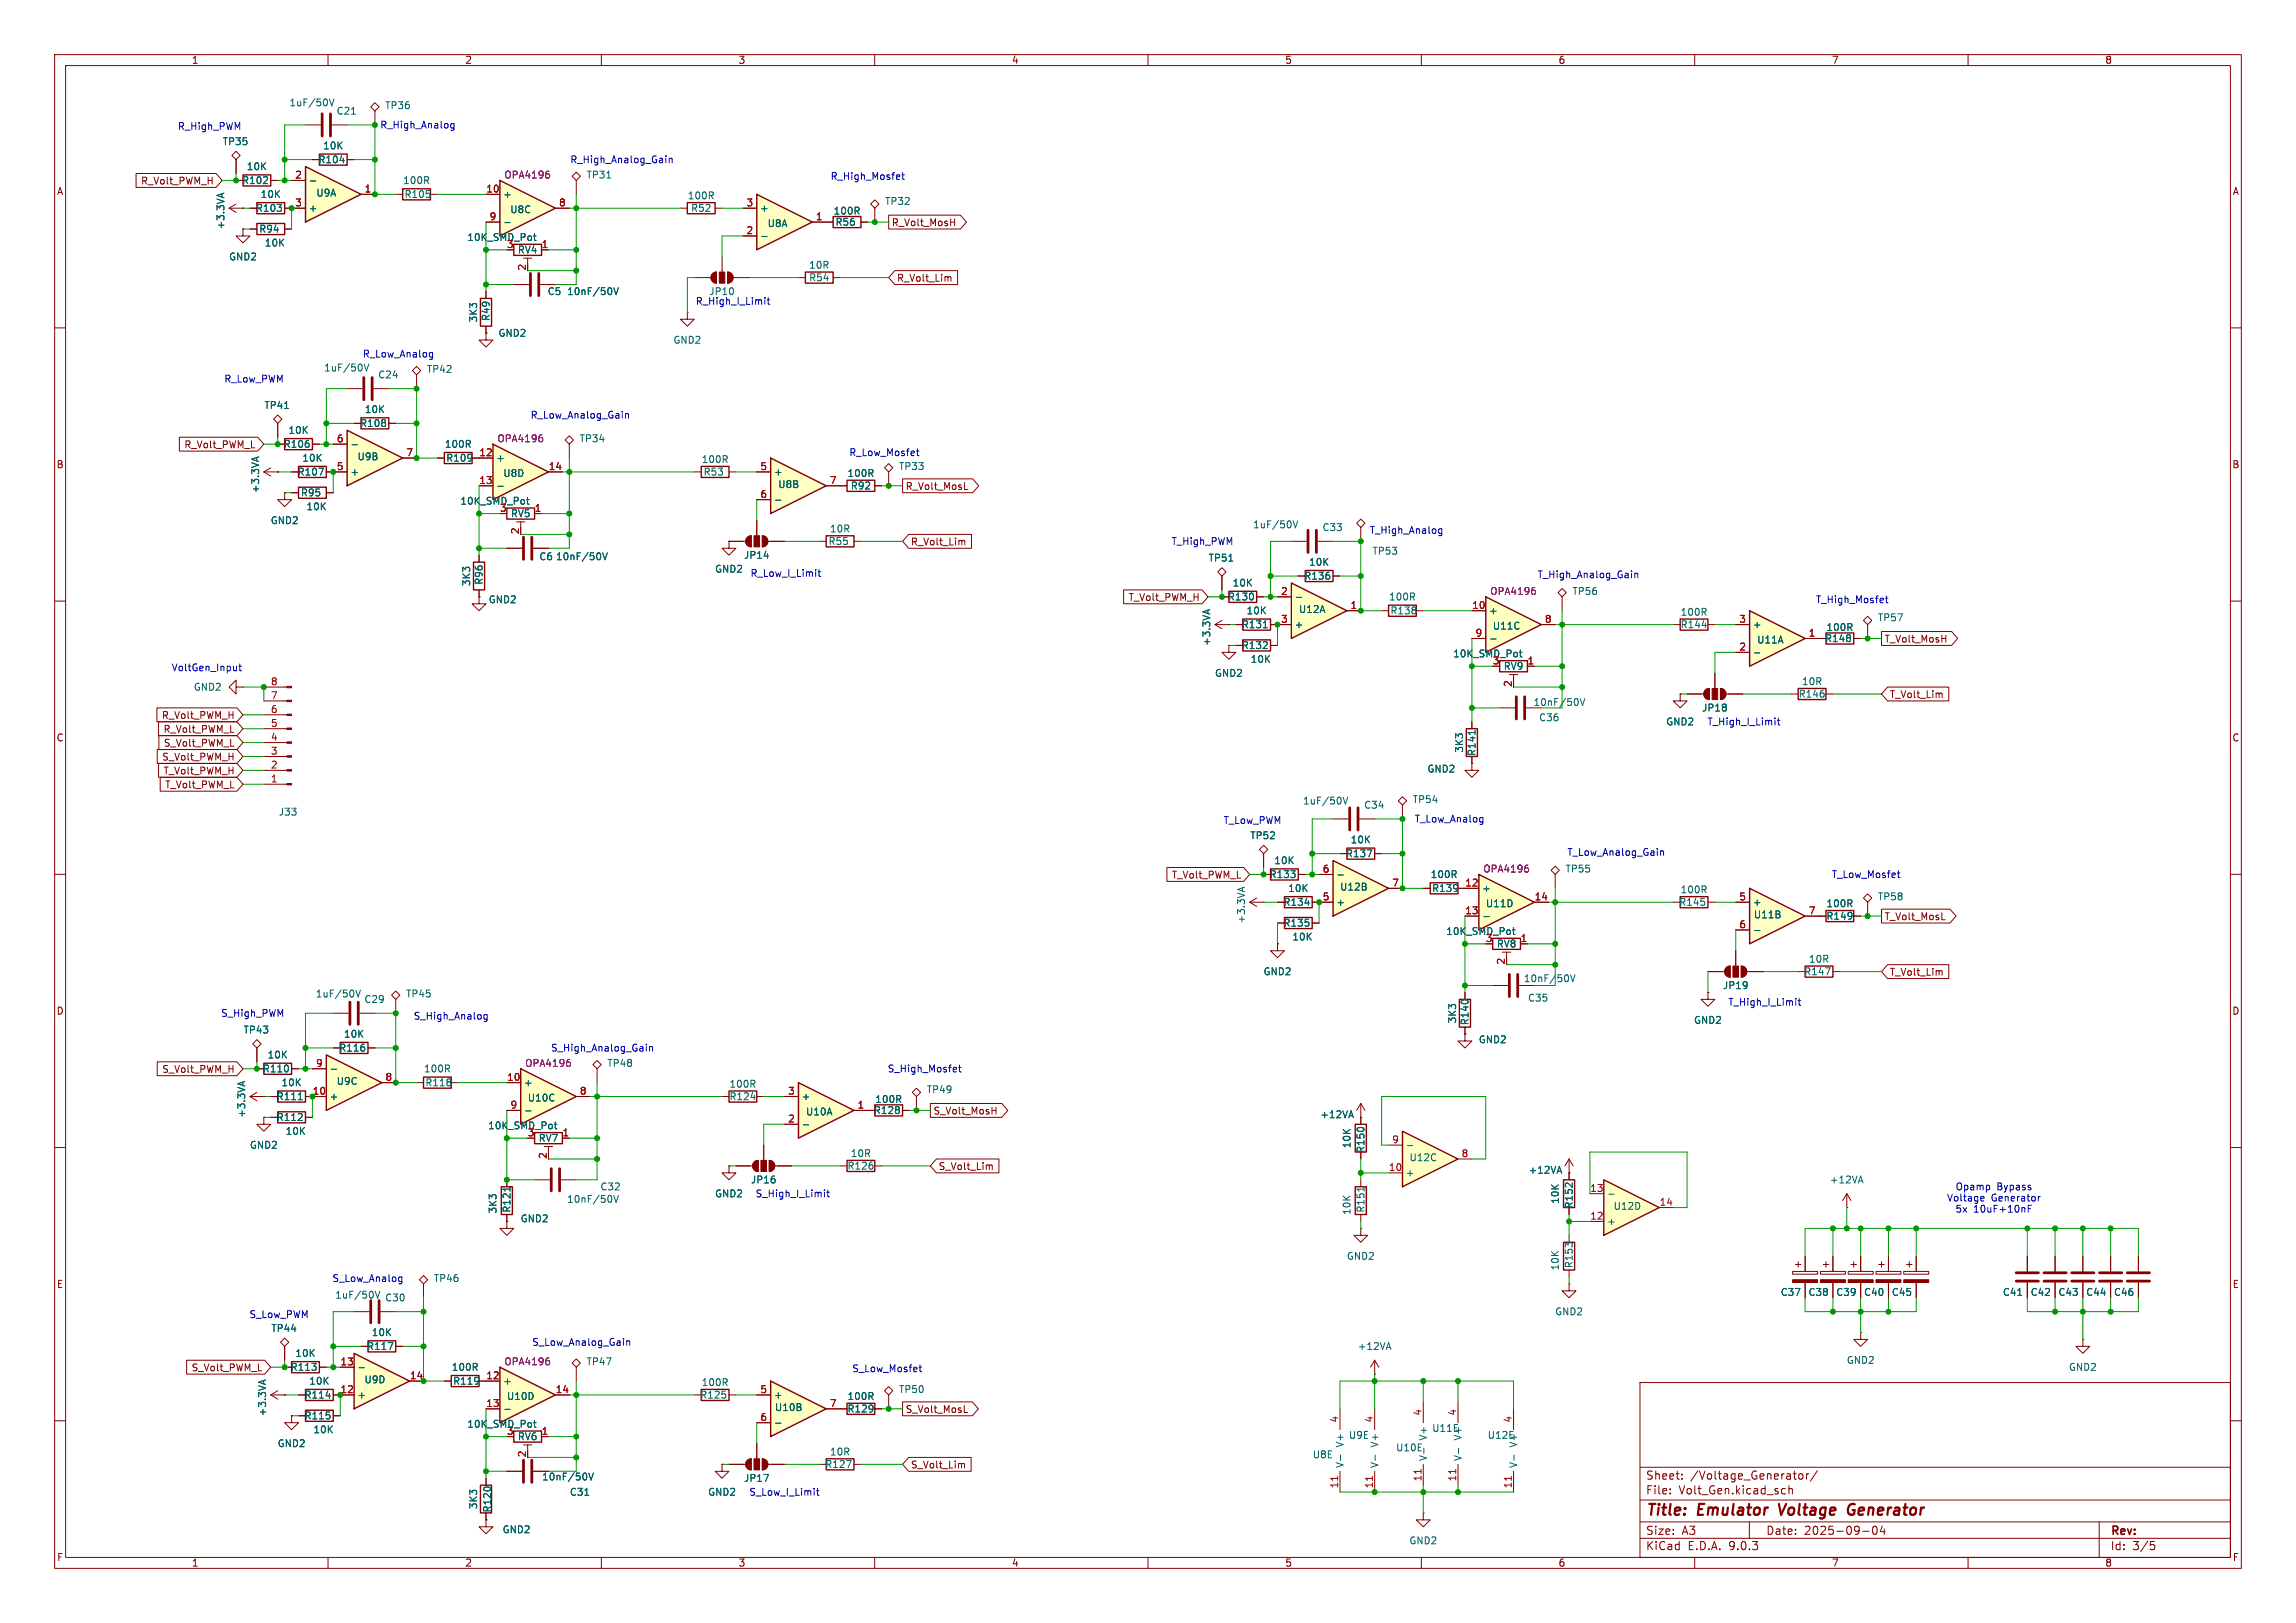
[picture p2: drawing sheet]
<svg xmlns="http://www.w3.org/2000/svg" width="420mm" height="297mm" viewBox="0 0 420 297" stroke-linecap="round" stroke-linejoin="round" font-family="sans-serif">
<defs><g id="words">
<g font-size="2.8" fill="#840000">
<text x="301" y="277.9">Title:</text>
<text x="310.6" y="277.9">Emulator</text>
<text x="326.3" y="277.9">Voltage</text>
<text x="339.7" y="277.9">Generator</text>
</g>
<g font-size="2.1" fill="#840000">
<text x="301" y="273.7">File:</text>
<text x="301" y="271">Sheet:</text>
<text x="307.1" y="273.7">Volt_Gen.kicad_sch</text>
<text x="309.2" y="271">/Voltage_Generator/</text>
<text x="301" y="281.1">Size:</text>
<text x="307.6" y="281.1">A3</text>
<text x="323" y="281.1">Date:</text>
<text x="330" y="281.1">2025-09-04</text>
<text x="386" y="281.3">Rev:</text>
<text x="301" y="283.9">KiCad</text>
<text x="308.7" y="283.9">E.D.A.</text>
<text x="316.3" y="283.9">9.0.3</text>
<text x="386" y="283.9">Id:</text>
<text x="390.1" y="283.9">3/5</text>
</g>
<g font-size="1.8" fill="#840000">
<text x="35" y="11.9">1</text>
<text x="85" y="11.9">2</text>
<text x="135" y="11.9">3</text>
<text x="185" y="11.9">4</text>
<text x="235" y="11.9">5</text>
<text x="285" y="11.9">6</text>
<text x="335" y="11.9">7</text>
<text x="385" y="11.9">8</text>
<text x="10.3" y="35.9">A</text>
<text x="25.7" y="34">R_Volt_PWM_H</text>
<text x="408.3" y="35.9">A</text>
<text x="163" y="41.6">R_Volt_MosH</text>
<text x="164" y="51.8">R_Volt_Lim</text>
<text x="33.6" y="82.2">R_Volt_PWM_L</text>
<text x="10.3" y="85.9">B</text>
<text x="165.6" y="89.9">R_Volt_MosL</text>
<text x="408.2" y="85.9">B</text>
<text x="166.5" y="100">R_Volt_Lim</text>
<text x="206.3" y="110.2">T_Volt_PWM_H</text>
<text x="344.6" y="117.8">T_Volt_MosH</text>
<text x="29.5" y="131.8">R_Volt_PWM_H</text>
<text x="345.6" y="128">T_Volt_Lim</text>
<text x="10.3" y="135.9">C</text>
<text x="29.8" y="134.3">R_Volt_PWM_L</text>
<text x="29.9" y="136.8">S_Volt_PWM_L</text>
<text x="408.2" y="135.9">C</text>
<text x="29.6" y="139.4">S_Volt_PWM_H</text>
<text x="29.8" y="141.9">T_Volt_PWM_H</text>
<text x="30.1" y="144.5">T_Volt_PWM_L</text>
<text x="214.3" y="161">T_Volt_PWM_L</text>
<text x="344.6" y="168.6">T_Volt_MosL</text>
<text x="345.6" y="178.8">T_Volt_Lim</text>
<text x="10.3" y="185.9">D</text>
<text x="408.2" y="185.9">D</text>
<text x="29.6" y="196.5">S_Volt_PWM_H</text>
<text x="170.7" y="204.2">S_Volt_MosH</text>
<text x="171.6" y="214.3">S_Volt_Lim</text>
<text x="10.3" y="235.9">E</text>
<text x="408.3" y="235.9">E</text>
<text x="35" y="251.1">S_Volt_PWM_L</text>
<text x="165.6" y="258.8">S_Volt_MosL</text>
<text x="166.5" y="268.9">S_Volt_Lim</text>
<text x="10.3" y="285.9">F</text>
<text x="35" y="286.9">1</text>
<text x="85" y="286.9">2</text>
<text x="135" y="286.9">3</text>
<text x="185" y="286.9">4</text>
<text x="235" y="286.9">5</text>
<text x="285" y="286.9">6</text>
<text x="335" y="286.9">7</text>
<text x="385" y="286.9">8</text>
<text x="408.3" y="285.9">F</text>
</g>
<g font-size="1.8" fill="#0000c2">
<text x="32.4" y="24">R_High_PWM</text>
<text x="69.5" y="23.7">R_High_Analog</text>
<text x="104.2" y="30.1">R_High_Analog_Gain</text>
<text x="151.8" y="33.1">R_High_Mosfet</text>
<text x="127.2" y="56">R_High_I_Limit</text>
<text x="129.7" y="54.2">JP10</text>
<text x="66.3" y="65.6">R_Low_Analog</text>
<text x="40.9" y="70.2">R_Low_PWM</text>
<text x="97" y="76.8">R_Low_Analog_Gain</text>
<text x="155.3" y="83.7">R_Low_Mosfet</text>
<text x="214.2" y="99.9">T_High_PWM</text>
<text x="250.5" y="97.9">T_High_Analog</text>
<text x="137.2" y="105.8">R_Low_I_Limit</text>
<text x="281.2" y="106">T_High_Analog_Gain</text>
<text x="332.1" y="110.6">T_High_Mosfet</text>
<text x="31.3" y="123">VoltGen_Input</text>
<text x="312.2" y="132.9">T_High_I_Limit</text>
<text x="223.7" y="151">T_Low_PWM</text>
<text x="258.7" y="150.7">T_Low_Analog</text>
<text x="286.6" y="156.8">T_Low_Analog_Gain</text>
<text x="335" y="160.9">T_Low_Mosfet</text>
<text x="316" y="184.3">T_High_I_Limit</text>
<text x="40.4" y="186.3">S_High_PWM</text>
<text x="75.6" y="186.8">S_High_Analog</text>
<text x="100.7" y="192.6">S_High_Analog_Gain</text>
<text x="162.3" y="196.4">S_High_Mosfet</text>
<text x="138.1" y="219.3">S_High_I_Limit</text>
<text x="356.1" y="220.1">Voltage</text>
<text x="357.6" y="218">Opamp</text>
<text x="364.2" y="220.1">Generator</text>
<text x="365.3" y="218">Bypass</text>
<text x="357.6" y="222.1">5x</text>
<text x="361" y="222.1">10uF+10nF</text>
<text x="60.7" y="234.8">S_Low_Analog</text>
<text x="45.5" y="241.4">S_Low_PWM</text>
<text x="97.3" y="246.5">S_Low_Analog_Gain</text>
<text x="155.8" y="251.3">S_Low_Mosfet</text>
<text x="137" y="273.9">S_Low_I_Limit</text>
</g>
<g font-size="1.8" fill="#006464">
<text x="52.8" y="19.7">1uF/50V</text>
<text x="61.5" y="21.2">C21</text>
<text x="70.4" y="20.2">TP36</text>
<text x="40.6" y="26.8">TP35</text>
<text x="59" y="27.5">10K</text>
<text x="44.2" y="33.9">R102</text>
<text x="45" y="31.3">10K</text>
<text x="58.2" y="30.1">R104</text>
<text x="73.6" y="33.9">100R</text>
<text x="107.2" y="32.9">TP31</text>
<text x="46.7" y="39">R103</text>
<text x="47.6" y="36.4">10K</text>
<text x="56.4" y="39">+</text>
<text x="57.8" y="36.2">U9A</text>
<text x="73.9" y="36.4">R105</text>
<text x="91.9" y="36.4">+</text>
<text x="93.2" y="39.2">U8C</text>
<text x="125.7" y="36.7">100R</text>
<text x="126.3" y="39">R52</text>
<text x="138.9" y="39">+</text>
<text x="140.3" y="41.8">U8A</text>
<text x="152.4" y="39.5">100R</text>
<text x="152.7" y="41.5">R56</text>
<text x="161.8" y="37.7">TP32</text>
<text x="41.2" y="42.1" transform="rotate(-90 41.2 42.1)">+3.3VA</text>
<text x="41.8" y="47.9">GND2</text>
<text x="47.3" y="42.8">R94</text>
<text x="48.3" y="45.3">10K</text>
<text x="85.4" y="44.3">10K_SMD_Pot</text>
<text x="94.6" y="46.6">RV4</text>
<text x="147.9" y="51.7">R54</text>
<text x="147.9" y="49.4">10R</text>
<text x="87.5" y="59.1" transform="rotate(-90 87.5 59.1)">3K3</text>
<text x="89.8" y="58.8" transform="rotate(-90 89.8 58.8)">R49</text>
<text x="100.1" y="54.2">C5</text>
<text x="103.6" y="54.2">10nF/50V</text>
<text x="91.1" y="61.8">GND2</text>
<text x="123.1" y="63.1">GND2</text>
<text x="59.2" y="68.2">1uF/50V</text>
<text x="69.1" y="69.4">C24</text>
<text x="78" y="68.4">TP42</text>
<text x="48.3" y="75">TP41</text>
<text x="66.6" y="75.8">10K</text>
<text x="51.8" y="82.1">R106</text>
<text x="52.7" y="79.6">10K</text>
<text x="65.8" y="78.3">R108</text>
<text x="81.3" y="82.1">100R</text>
<text x="105.9" y="81.1">TP34</text>
<text x="54.3" y="87.2">R107</text>
<text x="55.2" y="84.7">10K</text>
<text x="64" y="87.2">+</text>
<text x="65.3" y="84.4">U9B</text>
<text x="81.5" y="84.7">R109</text>
<text x="90.7" y="84.7">+</text>
<text x="92" y="87.5">U8D</text>
<text x="128.3" y="84.9">100R</text>
<text x="128.6" y="87.2">R53</text>
<text x="141.5" y="87.2">+</text>
<text x="142.3" y="89.5">U8B</text>
<text x="154.9" y="87.5">100R</text>
<text x="155.5" y="89.8">R92</text>
<text x="164.3" y="86.2">TP33</text>
<text x="47.6" y="90.4" transform="rotate(-90 47.6 90.4)">+3.3VA</text>
<text x="54.9" y="91">R95</text>
<text x="56" y="93.6">10K</text>
<text x="84.1" y="92.6">10K_SMD_Pot</text>
<text x="93.4" y="94.8">RV5</text>
<text x="49.4" y="96.1">GND2</text>
<text x="151.5" y="99.9">R55</text>
<text x="151.7" y="97.6">10R</text>
<text x="229.1" y="96.9">1uF/50V</text>
<text x="241.8" y="97.4">C33</text>
<text x="251" y="101.7">TP53</text>
<text x="86.2" y="107.4" transform="rotate(-90 86.2 107.4)">3K3</text>
<text x="88.5" y="107.1" transform="rotate(-90 88.5 107.1)">R96</text>
<text x="98.6" y="102.7">C6</text>
<text x="101.6" y="102.7">10nF/50V</text>
<text x="130.7" y="105">GND2</text>
<text x="136" y="102.5">JP14</text>
<text x="221" y="103">TP51</text>
<text x="225.4" y="107.5">10K</text>
<text x="238.5" y="106.3">R136</text>
<text x="239.4" y="103.7">10K</text>
<text x="89.3" y="110.6">GND2</text>
<text x="224.5" y="110.1">R130</text>
<text x="227.9" y="112.6">10K</text>
<text x="237.5" y="112.4">U12A</text>
<text x="254" y="110.1">100R</text>
<text x="254.2" y="112.6">R138</text>
<text x="272.3" y="112.6">+</text>
<text x="287.5" y="109.1">TP56</text>
<text x="307.3" y="112.9">100R</text>
<text x="343.4" y="113.9">TP57</text>
<text x="221.6" y="118.3" transform="rotate(-90 221.6 118.3)">+3.3VA</text>
<text x="227.1" y="115.2">R131</text>
<text x="227.1" y="119">R132</text>
<text x="236.7" y="115.2">+</text>
<text x="273" y="115.4">U11C</text>
<text x="307.3" y="115.2">R144</text>
<text x="320.5" y="115.2">+</text>
<text x="321.3" y="118">U11A</text>
<text x="333.7" y="117.7">R148</text>
<text x="334" y="115.7">100R</text>
<text x="222.1" y="124.1">GND2</text>
<text x="228.7" y="121.5">10K</text>
<text x="265.7" y="120.5">10K_SMD_Pot</text>
<text x="275" y="122.8">RV9</text>
<text x="329.5" y="125.6">10R</text>
<text x="35.3" y="126.6">GND2</text>
<text x="280.4" y="129.4">10nF/50V</text>
<text x="311.3" y="130.4">JP18</text>
<text x="328.9" y="127.9">R146</text>
<text x="267.8" y="137.8" transform="rotate(-90 267.8 137.8)">3K3</text>
<text x="281.4" y="132.2">C36</text>
<text x="304.7" y="132.9">GND2</text>
<text x="261" y="141.6">GND2</text>
<text x="270.1" y="138.4" transform="rotate(-90 270.1 138.4)">R141</text>
<text x="50.9" y="149.5">J33</text>
<text x="238.3" y="147.4">1uF/50V</text>
<text x="249.4" y="148.2">C34</text>
<text x="258.3" y="147.2">TP54</text>
<text x="228.6" y="153.8">TP52</text>
<text x="247" y="154.5">10K</text>
<text x="232.1" y="160.9">R133</text>
<text x="233" y="158.3">10K</text>
<text x="246.1" y="157.1">R137</text>
<text x="261.6" y="160.9">100R</text>
<text x="286.3" y="159.9">TP55</text>
<text x="234.7" y="166">R134</text>
<text x="235.5" y="163.4">10K</text>
<text x="244.3" y="166">+</text>
<text x="245" y="163.2">U12B</text>
<text x="261.9" y="163.4">R139</text>
<text x="271" y="163.4">+</text>
<text x="271.7" y="166.2">U11D</text>
<text x="307.1" y="166">R145</text>
<text x="307.3" y="163.7">100R</text>
<text x="320.5" y="166">+</text>
<text x="334" y="166.2">100R</text>
<text x="343.4" y="164.9">TP58</text>
<text x="227.9" y="169.1" transform="rotate(-90 227.9 169.1)">+3.3VA</text>
<text x="234.7" y="169.8">R135</text>
<text x="236.3" y="172.3">10K</text>
<text x="264.5" y="171.3">10K_SMD_Pot</text>
<text x="273.7" y="173.6">RV8</text>
<text x="320.7" y="168.2">U11B</text>
<text x="334" y="168.5">R149</text>
<text x="231" y="178.7">GND2</text>
<text x="278.6" y="179.9">10nF/50V</text>
<text x="329.9" y="178.7">R147</text>
<text x="330.8" y="176.4">10R</text>
<text x="57.7" y="182.7">1uF/50V</text>
<text x="66.6" y="183.7">C29</text>
<text x="74.2" y="182.7">TP45</text>
<text x="279.4" y="183.5">C35</text>
<text x="315.1" y="181.2">JP19</text>
<text x="44.5" y="189.3">TP43</text>
<text x="62.8" y="190.1">10K</text>
<text x="266.5" y="187.4" transform="rotate(-90 266.5 187.4)">3K3</text>
<text x="268.8" y="187.7" transform="rotate(-90 268.8 187.7)">R140</text>
<text x="270.4" y="191.1">GND2</text>
<text x="309.8" y="187.6">GND2</text>
<text x="48" y="196.4">R110</text>
<text x="48.9" y="193.9">10K</text>
<text x="62" y="192.6">R116</text>
<text x="77.5" y="196.4">100R</text>
<text x="111" y="195.4">TP48</text>
<text x="50.5" y="201.5">R111</text>
<text x="51.4" y="199">10K</text>
<text x="60.2" y="201.5">+</text>
<text x="61.5" y="198.7">U9C</text>
<text x="77.7" y="199">R118</text>
<text x="95.8" y="199">+</text>
<text x="96.4" y="201.8">U10C</text>
<text x="133.3" y="201.5">R124</text>
<text x="133.3" y="199.2">100R</text>
<text x="146.6" y="201.5">+</text>
<text x="160" y="202">100R</text>
<text x="169.4" y="200.3">TP49</text>
<text x="45.1" y="204.7" transform="rotate(-90 45.1 204.7)">+3.3VA</text>
<text x="50.5" y="205.3">R112</text>
<text x="52.2" y="207.9">10K</text>
<text x="89.2" y="206.9">10K_SMD_Pot</text>
<text x="98.4" y="209.1">RV7</text>
<text x="147.3" y="204.3">U10A</text>
<text x="159.8" y="204.1">R128</text>
<text x="241.4" y="204.8">+12VA</text>
<text x="45.6" y="210.4">GND2</text>
<text x="154.9" y="214.2">R126</text>
<text x="155.5" y="211.9">10R</text>
<text x="247.2" y="210.2" transform="rotate(-90 247.2 210.2)">10K</text>
<text x="249.8" y="211.1" transform="rotate(-90 249.8 211.1)">R150</text>
<text x="257" y="215.5">+</text>
<text x="257.7" y="212.7">U12C</text>
<text x="279.5" y="215">+12VA</text>
<text x="103.6" y="220.3">10nF/50V</text>
<text x="109.7" y="218">C32</text>
<text x="130.7" y="219.3">GND2</text>
<text x="137.3" y="216.8">JP16</text>
<text x="285.3" y="220.4" transform="rotate(-90 285.3 220.4)">10K</text>
<text x="287.9" y="221.2" transform="rotate(-90 287.9 221.2)">R152</text>
<text x="295.1" y="221.6">U12D</text>
<text x="334.6" y="216.8">+12VA</text>
<text x="91" y="222.2" transform="rotate(-90 91 222.2)">3K3</text>
<text x="93.6" y="222" transform="rotate(-90 93.6 222)">R121</text>
<text x="95.1" y="223.9">GND2</text>
<text x="247.2" y="222.4" transform="rotate(-90 247.2 222.4)">10K</text>
<text x="249.8" y="222" transform="rotate(-90 249.8 222)">R151</text>
<text x="293.9" y="224.4">+</text>
<text x="246.3" y="230.7">GND2</text>
<text x="285.3" y="232.6" transform="rotate(-90 285.3 232.6)">10K</text>
<text x="287.9" y="232.2" transform="rotate(-90 287.9 232.2)">R153</text>
<text x="61.2" y="237.8">1uF/50V</text>
<text x="70.4" y="238.4">C30</text>
<text x="79.3" y="234.8">TP46</text>
<text x="325.6" y="237.3">C37</text>
<text x="330.7" y="237.3">C38</text>
<text x="335.8" y="237.3">C39</text>
<text x="340.9" y="237.3">C40</text>
<text x="346" y="237.3">C45</text>
<text x="366.3" y="237.3">C41</text>
<text x="371.4" y="237.3">C42</text>
<text x="376.4" y="237.3">C43</text>
<text x="381.5" y="237.3">C44</text>
<text x="386.6" y="237.3">C46</text>
<text x="49.5" y="243.9">TP44</text>
<text x="67.9" y="244.7">10K</text>
<text x="284.4" y="240.9">GND2</text>
<text x="53.1" y="251.1">R113</text>
<text x="53.9" y="248.5">10K</text>
<text x="67" y="247.2">R117</text>
<text x="82.5" y="251.1">100R</text>
<text x="107.2" y="250">TP47</text>
<text x="248.3" y="247.2">+12VA</text>
<text x="337.7" y="249.8">GND2</text>
<text x="378.4" y="251.1">GND2</text>
<text x="55.6" y="256.1">R114</text>
<text x="56.5" y="253.6">10K</text>
<text x="65.3" y="256.1">+</text>
<text x="66.6" y="253.3">U9D</text>
<text x="82.8" y="253.6">R119</text>
<text x="91.9" y="253.6">+</text>
<text x="92.6" y="256.4">U10D</text>
<text x="128" y="256.1">R125</text>
<text x="128.3" y="253.8">100R</text>
<text x="141.5" y="256.1">+</text>
<text x="154.9" y="256.4">100R</text>
<text x="164.3" y="255.1">TP50</text>
<text x="48.9" y="259.3" transform="rotate(-90 48.9 259.3)">+3.3VA</text>
<text x="55.6" y="259.9">R115</text>
<text x="57.2" y="262.5">10K</text>
<text x="85.4" y="261.5">10K_SMD_Pot</text>
<text x="94.6" y="263.8">RV6</text>
<text x="141.7" y="258.4">U10B</text>
<text x="154.9" y="258.7">R129</text>
<text x="246.6" y="263.5">U9E</text>
<text x="261.2" y="263.7" transform="rotate(-90 261.2 263.7)">V+</text>
<text x="261.9" y="262.2">U11E</text>
<text x="267.6" y="263.7" transform="rotate(-90 267.6 263.7)">V+</text>
<text x="272" y="263.5">U12E</text>
<text x="50.7" y="265">GND2</text>
<text x="150.9" y="268.8">R127</text>
<text x="151.7" y="266.5">10R</text>
<text x="240" y="267.1">U8E</text>
<text x="246" y="268.7" transform="rotate(-90 246 268.7)">V-</text>
<text x="246" y="265" transform="rotate(-90 246 265)">V+</text>
<text x="252.3" y="268.7" transform="rotate(-90 252.3 268.7)">V-</text>
<text x="252.3" y="265" transform="rotate(-90 252.3 265)">V+</text>
<text x="255.3" y="265.8">U10E</text>
<text x="261.2" y="267.5" transform="rotate(-90 261.2 267.5)">V-</text>
<text x="267.6" y="267.5" transform="rotate(-90 267.6 267.5)">V-</text>
<text x="277.7" y="268.7" transform="rotate(-90 277.7 268.7)">V-</text>
<text x="277.7" y="265" transform="rotate(-90 277.7 265)">V+</text>
<text x="99.1" y="271.1">10nF/50V</text>
<text x="104.1" y="273.9">C31</text>
<text x="129.4" y="273.9">GND2</text>
<text x="136" y="271.4">JP17</text>
<text x="87.5" y="276.3" transform="rotate(-90 87.5 276.3)">3K3</text>
<text x="90" y="276.9" transform="rotate(-90 90 276.9)">R120</text>
<text x="91.8" y="280.8">GND2</text>
<text x="257.7" y="282.8">GND2</text>
</g>
<g font-size="1.8" fill="#a90000">
<text x="53.9" y="32.8">2</text>
<text x="66.6" y="35.3">1</text>
<text x="88.9" y="35.3">10</text>
<text x="53.9" y="37.8">3</text>
<text x="89.5" y="40.4">9</text>
<text x="102.2" y="37.8">8</text>
<text x="136.5" y="37.8">3</text>
<text x="149.2" y="40.4">1</text>
<text x="92.6" y="45.5">3</text>
<text x="99" y="45.5">1</text>
<text x="136.5" y="42.9">2</text>
<text x="96.3" y="49.6" transform="rotate(-90 96.3 49.6)">2</text>
<text x="61.5" y="81">6</text>
<text x="74.2" y="83.6">7</text>
<text x="87.6" y="83.6">12</text>
<text x="61.5" y="86.1">5</text>
<text x="87.6" y="88.6">13</text>
<text x="100.3" y="86.1">14</text>
<text x="139" y="86.1">5</text>
<text x="151.7" y="88.6">7</text>
<text x="91.4" y="93.7">3</text>
<text x="97.7" y="93.7">1</text>
<text x="139" y="91.2">6</text>
<text x="95" y="97.9" transform="rotate(-90 95 97.9)">2</text>
<text x="234.2" y="109">2</text>
<text x="246.9" y="111.5">1</text>
<text x="269.2" y="111.5">10</text>
<text x="234.2" y="114">3</text>
<text x="269.8" y="116.6">9</text>
<text x="282.5" y="114">8</text>
<text x="318.1" y="114">3</text>
<text x="318.1" y="119.1">2</text>
<text x="330.8" y="116.6">1</text>
<text x="49.5" y="125.5">8</text>
<text x="273" y="121.7">3</text>
<text x="276.6" y="125.8" transform="rotate(-90 276.6 125.8)">2</text>
<text x="279.3" y="121.7">1</text>
<text x="49.5" y="130.6">6</text>
<text x="49.5" y="128">7</text>
<text x="49.5" y="135.6">4</text>
<text x="49.5" y="133.1">5</text>
<text x="49.5" y="143.3">1</text>
<text x="49.5" y="140.7">2</text>
<text x="49.5" y="138.2">3</text>
<text x="241.9" y="159.8">6</text>
<text x="241.9" y="164.8">5</text>
<text x="254.6" y="162.3">7</text>
<text x="267.9" y="162.3">12</text>
<text x="267.9" y="167.4">13</text>
<text x="280.6" y="164.8">14</text>
<text x="318.1" y="164.8">5</text>
<text x="330.8" y="167.4">7</text>
<text x="271.7" y="172.5">3</text>
<text x="278.1" y="172.5">1</text>
<text x="318.1" y="169.9">6</text>
<text x="275.3" y="176.6" transform="rotate(-90 275.3 176.6)">2</text>
<text x="57.7" y="195.3">9</text>
<text x="70.4" y="197.9">8</text>
<text x="92.7" y="197.9">10</text>
<text x="57.1" y="200.4">10</text>
<text x="93.3" y="202.9">9</text>
<text x="106" y="200.4">8</text>
<text x="144.1" y="200.4">3</text>
<text x="156.8" y="202.9">1</text>
<text x="96.4" y="208">3</text>
<text x="102.8" y="208">1</text>
<text x="144.1" y="205.5">2</text>
<text x="254.6" y="209.3">9</text>
<text x="100.1" y="212.2" transform="rotate(-90 100.1 212.2)">2</text>
<text x="254" y="214.4">10</text>
<text x="267.3" y="211.8">8</text>
<text x="290.8" y="218.2">13</text>
<text x="303.5" y="220.7">14</text>
<text x="290.8" y="223.3">12</text>
<text x="62.2" y="249.9">13</text>
<text x="62.2" y="255">12</text>
<text x="74.9" y="252.5">14</text>
<text x="88.9" y="252.5">12</text>
<text x="88.9" y="257.6">13</text>
<text x="101.6" y="255">14</text>
<text x="139" y="255">5</text>
<text x="151.7" y="257.6">7</text>
<text x="92.6" y="262.6">3</text>
<text x="99" y="262.6">1</text>
<text x="139" y="260.1">6</text>
<text x="244.9" y="260.4" transform="rotate(-90 244.9 260.4)">4</text>
<text x="251.2" y="260.4" transform="rotate(-90 251.2 260.4)">4</text>
<text x="260.1" y="259.2" transform="rotate(-90 260.1 259.2)">4</text>
<text x="266.4" y="259.2" transform="rotate(-90 266.4 259.2)">4</text>
<text x="276.6" y="260.4" transform="rotate(-90 276.6 260.4)">4</text>
<text x="96.3" y="266.8" transform="rotate(-90 96.3 266.8)">2</text>
<text x="244.9" y="272.5" transform="rotate(-90 244.9 272.5)">11</text>
<text x="251.2" y="272.5" transform="rotate(-90 251.2 272.5)">11</text>
<text x="260.1" y="271.2" transform="rotate(-90 260.1 271.2)">11</text>
<text x="266.4" y="271.2" transform="rotate(-90 266.4 271.2)">11</text>
<text x="276.6" y="272.5" transform="rotate(-90 276.6 272.5)">11</text>
</g>
<g font-size="1.8" fill="#840084">
<text x="92.2" y="32.9">OPA4196</text>
<text x="90.9" y="81.1">OPA4196</text>
<text x="272.5" y="109.1">OPA4196</text>
<text x="271.2" y="159.9">OPA4196</text>
<text x="96" y="195.4">OPA4196</text>
<text x="92.2" y="250">OPA4196</text>
</g>
</g></defs>
<g fill="none" stroke="#840000" stroke-width=".18">
<path d="M10 10h400v277h-400zM12 12h396v273h-396zM60 10v2M110 10v2M160 10v2M210 10v2M260 10v2M310 10v2M360 10v2M10 60h2M408 60h2M48.3 86.4l1.2 .7"/>
<path d="M48.3 86.4h2.5M49.5 85.6l-1.2 .8M50.8 86.4h.1M10 110h2M408 110h2M10 160h2M408 160h2M273 180.3h2.8M277.9 180.3h2.8M10 210h2M408 210h2M300 253h108v32h-108z"/>
<path d="M10 260h2M300 278.5h108M300 274.5h108M300 268.5h108M305.5 273.2v.2M305.5 272.5v.1M307.7 270.5v.2M307.7 269.8v.1M320 278.5v3M326.2 272.4l.4 .1M326.6 273.3l-.4 .1M327.2 272.5l.2-.1 .4 .1 .1 .9"/>
<path d="M327.2 271.9v1.5M329.2 269.8l.3-.1 .3 .3v.4l-.3 .3-.3-.1-.2-.2v-.4zM330.4 269.7v1M330.9 269.7l-.3 .1-.2 .2M332.4 269.1l-1.2 1.9M342.7 279.4l.2-.1a.8 .8 0 0 1 .5 .7 .8 .8 0 0 1-.5 .8l-.2-.2-.2-.4zM344.3 279.2l-.4 1.1h1M344.7 279.8v1M384 278.5v6.5M408 260h2M60 285v2M110 285v2"/>
<path d="M160 285v2M210 285v2M260 285v2M300 281.5h108M310 285v2M340.7 280.2h1.2M360 285v2M393.4 282.1h.7M393.5 282.7h.4l.3 .2-.2 .6-.5 .1"/>
</g>
<path d="M325.4 275.2l.4 2M338.9 276.3h.4M339.1 275.2a1.13 1.13 0 0 0-1 .7 1.13 1.13 0 0 0 .2 1.2l.3 .1 .5-.1" fill="none" stroke="#840000" stroke-width=".4"/>
<path d="M47 83.7v.6M47.3 83.6l-1.3 .4M286.9 178.6v.8M287.3 178.4l.4 1.2 .4-1.2" fill="none" stroke="#006464" stroke-width=".18"/>
<path d="M276.1 178.3v4.1M277.6 178.3v4.1" fill="none" stroke="#840000" stroke-width=".51"/>
<path d="M63.5 78.7l10.2 5.1-10.2 5.1z" fill="#ffffc2"/>
<path d="M44.4 32h5.1v2h-5.1zM63.5 78.7l10.2 5.1-10.2 5.1zM66 76.5h5.1v2h-5.1zM52.1 80.3h5v2h-5zM238.8 104.4h5v2h-5zM254 110.7h5.1v2.1h-5.1zM274.3 120.9h5.1v2h-5.1zM232.4 159h5.1v2h-5.1zM261.6 161.5h5.1v2.1h-5.1z" fill="none" stroke="#840000" stroke-width=".25"/>
<g fill="none" stroke="#840000" stroke-width=".18">
<path d="M43.2 33h1.2M49.5 33h1.3M63.5 71.1h2.8M64.8 77.5h1.2M68.3 71.1h2.8M71.1 77.5h1.3M75.4 67.8l.8-.7 .8 .7-.8 .8zM76.2 68.6v2.5M50.8 81.3h1.3M57.1 81.3h1.3M61 86.4h2.5M61 81.3h2.5"/>
<path d="M73.7 83.8h2.5M236.2 99.1h2.8M241 99.1h2.8M237.5 105.4h1.3M243.8 105.4h1.3M252.7 111.8h1.3M259.1 111.8h1.2M276.1 123.4h1.5M276.9 123.4v1.1M279.4 121.9h1.3M230.4 155.4l.7-.7 .8 .7-.8 .8zM231.1 156.2v2.6"/>
<path d="M231.1 160h1.3M237.5 160h1.3M260.3 162.6h1.3M266.7 162.6h1.3M276.9 257.8v3.8M276.9 269.2v3.8"/>
</g>
<path d="M66.6 66.6l.4 1.3 .5-1.3M64.4 81.4h1M236.5 95.3l.5 1.3 .4-1.3M277.9 119.4h.5M278.1 118.9v1.1l.3 .2M277 266.3v.9" fill="none" stroke="#006464" stroke-width=".18"/>
<path d="M276.4 270.2v.7" fill="none" stroke="#a90000" stroke-width=".18"/>
<path d="M66.5 69.1v4.1M68.1 69.1v4.1M239.3 97v4.1M240.8 97v4.1" fill="none" stroke="#840000" stroke-width=".51"/>
<path d="M271.8 109.2l10.1 5.1-10.1 5.1z" fill="#ffffc2"/>
<path d="M47 37.1h5.1v2h-5.1zM73.7 34.5h5v2.1h-5zM47 40.9h5.1v2h-5.1zM54.6 89.2h5.1v2h-5.1zM54.6 85.3h5.1v2.1h-5.1zM271.8 109.2l10.1 5.1-10.1 5.1zM234.9 164.1h5.1v2h-5.1zM67.3 245.4h5.1v2h-5.1z" fill="none" stroke="#840000" stroke-width=".25"/>
<g fill="none" stroke="#840000" stroke-width=".18">
<path d="M67.8 19.6l.8-.8 .7 .8-.7 .7zM41.9 38.1l1.3 .8M41.9 38.1h2.5M43.2 37.3l-1.3 .8M44.4 38.1h.1M45.7 38.1h1.3M52.1 38.1h1.2M68.6 20.3v2.6M72.4 35.6h1.3M78.7 35.6h1.3M44.4 41.9v1.3h1.3l-1.3 1.3-1.2-1.3h1.2M44.4 41.9h.1"/>
<path d="M45.7 41.9h1.3M52.1 41.9h1.2M52.1 90.2v1.2h1.2l-1.2 1.3-1.3-1.3h1.3M52.1 90.2h.1M53.3 90.2h1.3M53.3 86.4h1.3M59.7 90.2h1.3M59.7 86.4h1.3M269.2 111.8h2.6M269.2 116.8h2.6M281.9 114.3h2.6M228.6 165.1h2.5"/>
<path d="M228.6 165.1l1.3 .8M229.9 164.3l-1.3 .8M231.1 165.1h.1M233.7 172.7v1.3h1.2l-1.2 1.3-1.3-1.3h1.3M233.7 172.7h.1M233.7 165.1h1.2M240 165.1h1.3M66 246.4h1.3M72.4 246.4h1.3M266.7 256.5v3.8M381 245.1v1.3h1.3l-1.3 1.2-1.3-1.2h1.3M381 245.1h.1"/>
<path d="M266.7 268v3.8"/>
</g>
<path d="M40.6 35.5v.6M41 35.3l-1.3 .5M58.3 85.7h.9l-.6 1.2M272.7 116.9h1M227.3 162.5v.6M227.7 162.3l-1.3 .5M238.7 165.3h.8M71 245.7h.9l-.6 1.3M266.8 265v1" fill="none" stroke="#006464" stroke-width=".18"/>
<path d="M280.5 107.5h.3M280.6 108l.3 .2v.3l-.3 .3" fill="none" stroke="#840084" stroke-width=".18"/>
<path d="M266.3 268.9v.7" fill="none" stroke="#a90000" stroke-width=".18"/>
<path d="M55.9 30.5l10.1 5.1-10.1 5z" fill="#ffffc2"/>
<path d="M55.9 30.5l10.1 5.1-10.1 5zM58.4 28.2h5.1v2h-5.1zM234.9 167.9h5.1v2h-5.1z" fill="none" stroke="#840000" stroke-width=".25"/>
<g fill="none" stroke="#840000" stroke-width=".18">
<path d="M43.2 27.7l.7 .7-.7 .8-.8-.8zM43.2 29.2v2.6M53.3 38.1h2.6M53.3 33h2.6M55.9 22.9h2.8M57.1 29.2h1.3M60.7 22.9h2.8M63.5 29.2h1.3M66 35.6h2.6M43.2 125.7v-1.2l-1.3 1.2 1.3 1.3v-1.3h1.2M44.4 125.7h.1M233.7 168.9h1.2"/>
<path d="M240 168.9h1.3M51.3 245.6l.8-.7 .7 .7-.7 .8zM52.1 246.4v2.5M260.3 256.5v3.8M260.3 268v3.8"/>
</g>
<path d="M60.3 18.1l.4 1.3 .4-1.3M56.8 33.1h1M62.2 29.4h.8M64.3 20.9h.7M260.4 265v1" fill="none" stroke="#006464" stroke-width=".18"/>
<path d="M259.9 268.9v.7" fill="none" stroke="#a90000" stroke-width=".18"/>
<path d="M58.9 20.8v4.1M60.5 20.8v4.1" fill="none" stroke="#840000" stroke-width=".51"/>
<path d="M293.4 215.9l10.1 5.1-10.1 5.1z" fill="#ffffc2"/>
<path d="M293.4 215.9l10.1 5.1-10.1 5.1z" fill="none" stroke="#840000" stroke-width=".25"/>
<g fill="none" stroke="#840000" stroke-width=".18">
<path d="M133.3 99.1v1.2h1.3l-1.3 1.3-1.2-1.3h1.2M133.3 99.1h.1M133.3 99.1h3.1M136.7 98.3l.7-.3v2.1a1.02 1.02 0 0 1-.9-.7 1.02 1.02 0 0 1 .2-1.1zM138.4 95.3v2.7M139.4 98a1.02 1.02 0 0 1 1.1 1.1 1.02 1.02 0 0 1-1.1 1zM140.5 99.1h3M222.8 104.6l.7-.7 .8 .7-.8 .8zM223.5 105.4v2.6M243.8 149.9h2.8M248.7 149.9h2.8M290.8 218.4h2.6"/>
<path d="M290.8 223.5h2.6M303.5 221h2.6M64.8 240h2.8M69.6 240h2.8"/>
</g>
<path d="M224.8 102.7h.7M245.7 145.9l.4 1.2 .4-1.2M294.3 218.5h.9M68.6 236.3l.5 1.3 .4-1.3" fill="none" stroke="#006464" stroke-width=".18"/>
<path d="M246.9 147.8v4.1M248.4 147.8v4.1M67.8 238v4.1M69.3 238v4.1" fill="none" stroke="#840000" stroke-width=".51"/>
<g fill="#840000" stroke="#840000" stroke-width=".18">
<path d="M139.4 98a1.02 1.02 0 0 1 1.1 1.1 1.02 1.02 0 0 1-1.1 1z"/>
<path d="M137.9 98h1v2.1h-1z"/>
<path d="M136.7 98.3l.7-.3v2.1a1.02 1.02 0 0 1-.9-.7 1.02 1.02 0 0 1 .2-1.1z"/>
</g>
<path d="M141 83.8l10.1 5.1-10.1 5.1z" fill="#ffffc2"/>
<path d="M81.3 82.8h5.1v2h-5.1zM128.3 85.3h5v2.1h-5zM141 83.8l10.1 5.1-10.1 5.1zM246.4 155.2h5.1v2h-5.1z" fill="none" stroke="#840000" stroke-width=".25"/>
<path d="M80 83.8h1.3M86.4 83.8h1.2M127 86.4h1.3M133.3 86.4h1.3M138.4 86.4h2.6M138.4 91.4h2.6M151.1 88.9h2.6M245.1 156.2h1.3M251.5 156.2h1.2" fill="none" stroke="#840000" stroke-width=".18"/>
<path d="M141.9 91.5h.9M250.1 155.5h.8l-.5 1.3" fill="none" stroke="#006464" stroke-width=".18"/>
<path d="M243.8 157.5l10.2 5.1-10.2 5z" fill="#ffffc2"/>
<path d="M243.8 157.5l10.2 5.1-10.2 5z" fill="none" stroke="#840000" stroke-width=".25"/>
<g fill="none" stroke="#840000" stroke-width=".18">
<path d="M103.4 80.5l.7-.7 .8 .7-.8 .8zM104.1 81.3v2.5M48.3 138.4h4.2M48.3 135.9h4.2M48.3 133.4h4.2M48.3 130.8h4.2M48.3 128.3h4.2M48.3 125.7h4.2M48.3 143.5h4.2M48.3 141h4.2M241.3 165.1h2.5M241.3 160h2.5"/>
<path d="M254 162.6h2.5"/>
</g>
<path d="M244.8 160.1h.9" fill="none" stroke="#006464" stroke-width=".18"/>
<g fill="#840000" stroke="#840000" stroke-width=".18">
<path d="M52.5 143.4h.8v.2h-.8z"/>
<path d="M52.5 140.8h.8v.3h-.8z"/>
<path d="M52.5 138.3h.8v.3h-.8z"/>
<path d="M52.5 135.8h.8v.2h-.8z"/>
<path d="M52.5 133.2h.8v.3h-.8z"/>
<path d="M52.5 130.7h.8v.2h-.8z"/>
<path d="M52.5 128.1h.8v.3h-.8z"/>
<path d="M52.5 125.6h.8v.3h-.8z"/>
</g>
<path d="M90.2 81.3l10.1 5.1-10.1 5z" fill="#ffffc2"/>
<g fill="none" stroke="#840000" stroke-width=".25">
<path d="M87.9 54.6h2v5.1h-2zM94 44.7h5.1v2h-5.1zM90.2 81.3l10.1 5.1-10.1 5zM92.7 93h5.1v2h-5.1zM151.1 98h5.1v2.1h-5.1zM154.9 87.9h5.1v2h-5.1zM86.6 102.9h2v5.1h-2zM224.8 108.2h5.1v2h-5.1zM227.3 113.3h5.1v2h-5.1zM227.3 117.1h5.1v2h-5.1zM268.2 133.4h2.1v5h-2.1zM273 171.7h5.1v2h-5.1z"/>
<path d="M267 182.9h2v5.1h-2zM247.9 205.7h2v5.1h-2zM247.9 217.2h2v5h-2zM53.3 249.2h5.1v2h-5.1zM55.9 254.3h5.1v2h-5.1zM55.9 258.1h5.1v2h-5.1zM82.5 251.7h5.1v2h-5.1zM128.3 254.3h5v2h-5zM94 261.9h5.1v2h-5.1z"/>
</g>
<g fill="none" stroke="#840000" stroke-width=".18">
<path d="M104.6 32.3l.8-.8 .8 .8-.8 .7zM105.4 33v2.6M88.9 53.3v1.3M88.9 59.7v1.3M94 52.1h2.8M95.8 47.2h1.5M96.5 47.2v1.1M98.8 52.1h2.8M99.1 45.7h1.2M125.7 57.2v1.2h1.3l-1.3 1.3-1.2-1.3h1.2M125.7 57.2h.1M88.9 61v1.2h1.3l-1.3 1.3-1.3-1.3h1.3"/>
<path d="M88.9 61h.1M87.6 83.8h2.6M87.6 88.9h2.6M94.5 95.5h1.5M95.2 95.5v1M97.8 94h1.3M100.3 86.4h2.6M149.9 99.1h1.2M153.7 88.9h1.2M156.2 99.1h1.3M160 88.9h1.3M248.2 95.8l.7-.8 .8 .8-.8 .7z"/>
<path d="M248.9 96.5v2.6M87.6 109.2v1.3h1.3l-1.3 1.3-1.2-1.3h1.2M87.6 109.2h.1M87.6 101.6v1.3M87.6 108v1.2M92.7 100.3h2.8M97.5 100.3h2.8M222.2 114.3h2.6M222.2 114.3l1.3 .8M223.5 113.5l-1.3 .8M223.5 109.2h1.3M224.8 118.1v1.3h1.3l-1.3 1.3-1.3-1.3h1.3"/>
<path d="M224.8 118.1h.1M224.8 114.3h.1M226.1 114.3h1.2M226.1 118.1h1.2M229.9 109.2h1.2M232.4 114.3h1.3M232.4 118.1h1.3M269.2 139.7v1.3h1.3l-1.3 1.2-1.2-1.2h1.2M269.2 139.7h.1M269.2 132.1v1.3M269.2 138.4v1.3M274.3 129.5h2.8"/>
<path d="M279.1 129.5h2.8M274.8 174.2h1.6M275.6 174.2v1.1M278.1 172.7h1.3M268 189.2v1.3h1.2l-1.2 1.3-1.3-1.3h1.3M268 189.2h.1M268 181.6v1.3M268 188v1.2M248.9 204.5h.1M248.9 201.9v3.8M248.9 210.8v1.3M248.9 215.9v1.3"/>
<path d="M248.9 201.9l-.7 1.3M248.9 201.9l.8 1.3M76.7 234.2l.8-.8 .7 .8-.7 .7zM77.5 234.9v2.6M248.9 222.2v1.3M287 234.9v1.3h1.3l-1.3 1.3-1.3-1.3h1.3M287 234.9h.1M375.9 229.9v2.8M375.9 234.7v2.8M381 229.9v2.8M381 234.7v2.8M49.5 255.3l1.3 .7"/>
<path d="M49.5 255.3h2.6M50.8 254.5l-1.3 .8M52.1 255.3h.1M52.1 250.2h1.2M53.3 259.1v1.2h1.3l-1.3 1.3-1.2-1.3h1.2M53.3 259.1h.1M54.6 255.3h1.3M54.6 259.1h1.3M58.4 250.2h1.3M61 255.3h1.2M61 259.1h1.2M81.3 252.7h1.2"/>
<path d="M87.6 252.7h1.3M127 255.3h1.3M133.3 255.3h1.3M340.4 243.8v1.3h1.2l-1.2 1.3-1.3-1.3h1.3M340.4 243.8h.1M95.8 264.4h1.5M96.5 264.4v1M99.1 262.9h1.2M260.3 276.9v1.2h1.3l-1.3 1.3-1.2-1.3h1.2M260.3 276.9h.1"/>
</g>
<g fill="none" stroke="#006464" stroke-width=".18">
<path d="M111 32.6h.7M97.6 43.2h.5M97.8 42.7v1.1l.3 .2M111.8 52.9v.8M112.3 52.6l.4 1.3 .4-1.3M91.1 89h.9M96.3 91.4h.5M96.5 91v1.1l.3 .2M109.8 101.4v.8M110.2 101.2l.5 1.2 .4-1.2M220.9 111.7v.6M221.3 111.5l-1.3 .5"/>
<path d="M231.1 114.9h.7M269.8 133.7v.7M288.6 128.1v.8M289.1 127.8l.4 1.3 .4-1.3M276.7 170.2h.4M276.8 169.7v1.1l.3 .2M246.8 204.2h.6M247.1 203.3l.5 1.2M249.5 217.2v.8M48.2 252.6v.6M48.6 252.5l-1.3 .4M59.6 255.4h.8"/>
<path d="M97.8 259.9v1.1l.3 .2M97.6 260.3h.5"/>
</g>
<path d="M98.9 79.6h.3M99 80.1l.3 .2v.3l-.3 .2" fill="none" stroke="#840084" stroke-width=".18"/>
<path d="M97 50v4.1M98.6 50v4.1M95.8 98.3v4.1M97.3 98.3v4.1M277.4 127.5v4.1M278.9 127.5v4.1M373.9 232.9h4.1M373.9 234.4h4.1M379 232.9h4M379 234.4h4" fill="none" stroke="#840000" stroke-width=".51"/>
<path d="M91.4 33l10.2 5.1-10.2 5.1z" fill="#ffffc2"/>
<path d="M91.4 33l10.2 5.1-10.2 5.1z" fill="none" stroke="#840000" stroke-width=".25"/>
<path d="M88.9 35.6h2.5M101.6 38.1h2.5M88.9 40.6h2.5M248.9 224.8v1.3h1.3l-1.3 1.2-1.3-1.2h1.3M248.9 224.8h.1" fill="none" stroke="#840000" stroke-width=".18"/>
<path d="M92.4 40.7h.9" fill="none" stroke="#006464" stroke-width=".18"/>
<path d="M100.2 31.3h.2M100.3 31.8l.2 .2v.3l-.2 .3" fill="none" stroke="#840084" stroke-width=".18"/>
<path d="M91.4 250.2l10.2 5.1-10.2 5z" fill="#ffffc2"/>
<path d="M91.4 250.2l10.2 5.1-10.2 5zM87.9 271.8h2v5.1h-2z" fill="none" stroke="#840000" stroke-width=".25"/>
<path d="M161.8 85.6l.8-.8 .7 .8-.7 .8zM162.6 86.4v2.5M88.9 252.7h2.5M88.9 257.8h2.5M101.6 255.3h2.5M88.9 278.1v1.3h1.3l-1.3 1.3-1.3-1.3h1.3M88.9 278.1h.1M88.9 270.5v1.3M88.9 276.9v1.2" fill="none" stroke="#840000" stroke-width=".18"/>
<path d="M92.4 257.9h.9" fill="none" stroke="#006464" stroke-width=".18"/>
<path d="M100.2 248.5h.2M100.3 249l.2 .2v.3l-.2 .3" fill="none" stroke="#840084" stroke-width=".18"/>
<path d="M270.5 160l10.2 5.1-10.2 5.1z" fill="#ffffc2"/>
<path d="M125.7 37.1h5.1v2h-5.1zM152.4 39.6h5.1v2.1h-5.1zM270.5 160l10.2 5.1-10.2 5.1z" fill="none" stroke="#840000" stroke-width=".25"/>
<g fill="none" stroke="#840000" stroke-width=".18">
<path d="M124.5 38.1h1.2M130.8 38.1h1.3M159.3 37.3l.7-.7 .8 .7-.8 .8zM160 38.1v2.5M127 50.8h3M130.3 50.1l.8-.3v2a1.02 1.02 0 0 1-1-.6 1.02 1.02 0 0 1 .2-1.1zM132.1 47v2.8M133.1 49.8a1.02 1.02 0 0 1 1 1 1.02 1.02 0 0 1-1 1zM134.1 50.8h3.1M151.1 40.6h1.3M157.5 40.6h1.2M268 162.6h2.5"/>
<path d="M268 167.6h2.5M280.7 165.1h2.5M370.8 229.9v2.8M370.8 234.7v2.8M386.1 229.9v2.8M386.1 234.7v2.8"/>
</g>
<path d="M271.4 167.7h1M369.1 237.1h.7" fill="none" stroke="#006464" stroke-width=".18"/>
<path d="M279.2 158.3h.3M279.4 158.8l.2 .2v.3l-.2 .3" fill="none" stroke="#840084" stroke-width=".18"/>
<path d="M368.8 232.9h4.1M368.8 234.4h4.1M384 232.9h4.1M384 234.4h4.1" fill="none" stroke="#840000" stroke-width=".51"/>
<g fill="#840000" stroke="#840000" stroke-width=".18">
<path d="M133.1 49.8a1.02 1.02 0 0 1 1 1 1.02 1.02 0 0 1-1 1z"/>
<path d="M131.6 49.8h1v2h-1z"/>
<path d="M130.3 50.1l.8-.3v2a1.02 1.02 0 0 1-1-.6 1.02 1.02 0 0 1 .2-1.1z"/>
</g>
<path d="M236.2 106.7l10.2 5.1-10.2 5z" fill="#ffffc2"/>
<path d="M236.2 106.7l10.2 5.1-10.2 5z" fill="none" stroke="#840000" stroke-width=".25"/>
<path d="M233.7 114.3h2.5M233.7 109.2h2.5M246.4 111.8h2.5M255.8 146.6l.7-.8 .8 .8-.8 .7zM256.5 147.3v2.6" fill="none" stroke="#840000" stroke-width=".18"/>
<path d="M237.1 109.3h1" fill="none" stroke="#006464" stroke-width=".18"/>
<path d="M138.4 35.6l10.2 5-10.2 5.1z" fill="#ffffc2"/>
<path d="M138.4 35.6l10.2 5-10.2 5.1zM147.3 49.8h5.1v2h-5.1zM286 215.9h2v5.1h-2z" fill="none" stroke="#840000" stroke-width=".25"/>
<g fill="none" stroke="#840000" stroke-width=".18">
<path d="M135.9 38.1h2.5M135.9 43.2h2.5M146 50.8h1.3M148.6 40.6h2.5M152.4 50.8h1.3M50.8 75.9l.8 .8-.8 .8-.8-.8zM50.8 77.5v2.5M287 214.6h.1M287 212.1v3.8M287 212.1l-.7 1.3M287 212.1l.8 1.3M287 221v1.2"/>
<path d="M391.2 229.9v2.8M391.2 234.7v2.8M245.1 257.8v3.8M251.5 251.5h.1M251.5 248.9l-.8 1.3M251.5 248.9l.7 1.3M251.5 248.9v2.6M251.5 257.8v3.8M245.1 269.2v3.8M251.5 269.2v3.8"/>
</g>
<path d="M139.3 43.3h1M52.1 74.7h.7M284.9 214.3h.6M285.2 213.4l.5 1.3M253.7 246.6h.6M254 245.7l.4 1.3M245.2 266.3v.9M251.6 266.3v.9" fill="none" stroke="#006464" stroke-width=".18"/>
<path d="M389.1 232.9h4.1M389.1 234.4h4.1" fill="none" stroke="#840000" stroke-width=".51"/>
<path d="M244.7 270.2v.7M251 270.2v.7" fill="none" stroke="#a90000" stroke-width=".18"/>
<path d="M256.5 207l10.2 5.1-10.2 5.1z" fill="#ffffc2"/>
<path d="M334 115.8h5.1v2.1h-5.1zM328.9 126h5.1v2h-5.1zM334 166.6h5.1v2.1h-5.1zM256.5 207l10.2 5.1-10.2 5.1zM286 227.3h2v5.1h-2z" fill="none" stroke="#840000" stroke-width=".25"/>
<path d="M332.7 116.8h1.3M339.1 116.8h1.3M327.7 127h1.2M334 127h1.3M332.7 167.6h1.3M339.1 167.6h1.3M254 214.6h2.5M254 209.6h2.5M266.7 212.1h2.5M287 226.1v1.2M287 232.4v1.3" fill="none" stroke="#840000" stroke-width=".18"/>
<path d="M257.5 209.6h.9" fill="none" stroke="#006464" stroke-width=".18"/>
<path d="M320 162.6l10.2 5-10.2 5.1z" fill="#ffffc2"/>
<path d="M307.3 113.3h5.1v2h-5.1zM307.3 164.1h5.1v2h-5.1zM320 162.6l10.2 5-10.2 5.1z" fill="none" stroke="#840000" stroke-width=".25"/>
<path d="M306.1 114.3h1.2M312.4 114.3h1.3M307.3 127v1.3h1.3l-1.3 1.2-1.2-1.2h1.2M307.3 127h.1M283.7 159.3l.8-.8 .7 .8-.7 .7zM284.5 160v2.6M306.1 165.1h1.2M312.4 165.1h1.3M317.5 165.1h2.5M317.5 170.2h2.5M330.2 167.6h2.5" fill="none" stroke="#840000" stroke-width=".18"/>
<path d="M311.4 114.5h.7M321 170.3h.9" fill="none" stroke="#006464" stroke-width=".18"/>
<path d="M320 111.8l10.2 5-10.2 5.1z" fill="#ffffc2"/>
<path d="M320 111.8l10.2 5-10.2 5.1zM330.2 176.8h5.1v2h-5.1zM77.5 197.1h5v2h-5z" fill="none" stroke="#840000" stroke-width=".25"/>
<g fill="none" stroke="#840000" stroke-width=".18">
<path d="M285 108.5l.7-.8 .8 .8-.8 .7zM285.7 109.2v2.6M317.5 114.3h2.5M317.5 119.4h2.5M330.2 116.8h2.5M340.9 113.5l.7-.7 .8 .7-.8 .8zM341.6 114.3v2.5M308.6 127h3.1M312 126.3l.7-.3v2a1.02 1.02 0 0 1-1-.6 1.02 1.02 0 0 1 .3-1.1zM313.7 123.2v2.8M314.7 126a1.02 1.02 0 0 1 1 1 1.02 1.02 0 0 1-1 1zM315.7 127h3.1"/>
<path d="M312.4 177.8h3.1M315.8 177.1l.7-.3v2a1.02 1.02 0 0 1-.9-.6 1.02 1.02 0 0 1 .2-1.1zM317.5 174v2.8M318.5 176.8a1.02 1.02 0 0 1 1 1 1.02 1.02 0 0 1-1 1zM319.5 177.8h3.1M328.9 177.8h1.3M335.3 177.8h1.2M340.9 164.3l.7-.7 .8 .7-.8 .8zM341.6 165.1v2.5M46.2 191l.8-.8 .8 .8-.8 .8zM47 191.8v2.5M76.2 198.1h1.3"/>
<path d="M82.5 198.1h1.3M312.4 181.6v1.3h1.3l-1.3 1.3-1.3-1.3h1.3M312.4 181.6h.1M337.8 218.4l-.7 1.3M337.8 218.4l.8 1.3M337.8 218.4v2.6M327.9 232.7h4.6v.5h-4.6zM328.4 231.4h1M328.9 230.9v1M330.2 229.9v2.8M330.2 234.7v2.8M333 232.7h4.6v.5h-4.6z"/>
<path d="M333.5 231.4h1M334 230.9v1M335.3 229.9v2.8M335.3 234.7v2.8M337.8 221h.1M338.1 232.7h4.5v.5h-4.5zM338.6 231.4h1M339.1 230.9v1M340.4 229.9v2.8M340.4 234.7v2.8M343.2 232.7h4.5v.5h-4.5zM343.7 231.4h1"/>
<path d="M344.2 230.9v1M345.4 229.9v2.8M345.4 234.7v2.8M348.2 232.7h4.6v.5h-4.6zM348.7 231.4h1.1M349.2 230.9v1M350.5 229.9v2.8M350.5 234.7v2.8"/>
</g>
<path d="M321 119.5h.9M333.9 177.1h.9l-.6 1.3M340.1 216.1h.6M340.4 215.2l.4 1.3" fill="none" stroke="#006464" stroke-width=".18"/>
<g fill="#840000" stroke="#840000" stroke-width=".18">
<path d="M314.7 126a1.02 1.02 0 0 1 1 1 1.02 1.02 0 0 1-1 1z"/>
<path d="M313.2 126h1v2h-1z"/>
<path d="M312 126.3l.7-.3v2a1.02 1.02 0 0 1-1-.6 1.02 1.02 0 0 1 .3-1.1z"/>
<path d="M348.2 234.2h4.6v.5h-4.6z"/>
<path d="M343.2 234.2h4.5v.5h-4.5z"/>
<path d="M333 234.2h4.6v.5h-4.6z"/>
<path d="M338.1 234.2h4.5v.5h-4.5z"/>
<path d="M327.9 234.2h4.6v.5h-4.6z"/>
<path d="M318.5 176.8a1.02 1.02 0 0 1 1 1 1.02 1.02 0 0 1-1 1z"/>
<path d="M317 176.8h1v2h-1z"/>
<path d="M315.8 177.1l.7-.3v2a1.02 1.02 0 0 1-.9-.6 1.02 1.02 0 0 1 .2-1.1z"/>
</g>
<path d="M59.7 193l10.1 5.1-10.1 5.1z" fill="#ffffc2"/>
<path d="M48.3 194.6h5v2h-5zM50.8 199.6h5.1v2.1h-5.1zM59.7 193l10.1 5.1-10.1 5.1zM62.2 190.8h5.1v2h-5.1zM50.8 203.5h5.1v2h-5.1zM154.9 212.3h5.1v2.1h-5.1zM160 202.2h5.1v2h-5.1z" fill="none" stroke="#840000" stroke-width=".25"/>
<g fill="none" stroke="#840000" stroke-width=".18">
<path d="M47 195.6h1.3M47 199.9l-1.3 .8M53.3 195.6h1.3M57.1 195.6h2.6M61 185.4h2.8M61 191.8h1.2M65.8 185.4h2.8M67.3 191.8h1.3M69.8 198.1h2.6M71.6 182.1l.8-.7 .8 .7-.8 .8zM72.4 182.9v2.5M108.5 194.8l.7-.7 .8 .7-.8 .8z"/>
<path d="M109.2 195.6v2.5M166.9 199.9l.7-.8 .8 .8-.8 .8zM45.7 200.7h2.6M45.7 200.7l1.3 .7M48.3 200.7h.1M48.3 204.5v1.2h1.2l-1.2 1.3-1.3-1.3h1.3M48.3 204.5h.1M49.5 200.7h1.3M49.5 204.5h1.3M55.9 200.7h3.8M55.9 204.5h1.2M153.7 213.4h1.2"/>
<path d="M158.7 203.2h1.3M160 213.4h1.3M165.1 203.2h1.3M167.6 200.7v2.5"/>
</g>
<path d="M44.4 198v.6M44.8 197.9l-1.3 .4M60.6 195.7h1M65.1 181.2l.4 1.2 .4-1.2M54.6 201.2h.7" fill="none" stroke="#006464" stroke-width=".18"/>
<path d="M64 183.4v4.1M65.5 183.4v4.1" fill="none" stroke="#840000" stroke-width=".51"/>
<path d="M95.2 195.6l10.2 5.1-10.2 5z" fill="#ffffc2"/>
<path d="M95.2 195.6l10.2 5.1-10.2 5zM97.8 207.3h5.1v2h-5.1z" fill="none" stroke="#840000" stroke-width=".25"/>
<path d="M92.7 198.1h2.5M92.7 203.2h2.5M99.6 209.8h1.5M100.3 209.8v1M102.9 208.3h1.2M105.4 200.7h2.5" fill="none" stroke="#840000" stroke-width=".18"/>
<path d="M96.2 203.3h.9M101.4 205.7h.5M101.6 205.3v1.1l.3 .2" fill="none" stroke="#006464" stroke-width=".18"/>
<path d="M104 193.9h.2M104.1 194.4l.3 .2v.3l-.3 .2" fill="none" stroke="#840084" stroke-width=".18"/>
<path d="M141 252.7l10.1 5.1-10.1 5.1z" fill="#ffffc2"/>
<path d="M133.3 199.6h5.1v2.1h-5.1zM91.7 217.2h2v5h-2zM141 252.7l10.1 5.1-10.1 5.1zM154.9 256.8h5.1v2h-5.1zM151.1 267h5.1v2h-5.1z" fill="none" stroke="#840000" stroke-width=".25"/>
<g fill="none" stroke="#840000" stroke-width=".18">
<path d="M92.7 215.9v1.3M97.8 215.9h2.8M102.6 215.9h2.8M132.1 200.7h1.2M133.3 213.4v1.2h1.3l-1.3 1.3-1.2-1.3h1.2M133.3 213.4h.1M134.6 213.4h3.1M138 212.6l.7-.3v2.1a1.02 1.02 0 0 1-.9-.7 1.02 1.02 0 0 1 .2-1.1zM138.4 200.7h1.3M139.7 209.6v2.7M140.7 212.3a1.02 1.02 0 0 1 1 1.1 1.02 1.02 0 0 1-1 1zM141.7 213.4h3.1"/>
<path d="M92.7 223.5v1.3h1.3l-1.3 1.3-1.3-1.3h1.3M92.7 223.5h.1M92.7 222.2v1.3M104.6 249.4l.8-.7 .8 .7-.8 .8zM105.4 250.2v2.5M138.4 255.3h2.6M151.1 257.8h3.8M160 257.8h1.3M161.8 254.5l.8-.8 .7 .8-.7 .8zM162.6 255.3v2.5M92.7 269.2h2.8M97.5 269.2h2.8"/>
<path d="M132.1 268v1.2h1.2l-1.2 1.3-1.3-1.3h1.3M132.1 268h.1M133.3 268h3.1M136.7 267.3l.7-.3v2a1.02 1.02 0 0 1-.9-.6 1.02 1.02 0 0 1 .2-1.1zM138.4 260.3h2.6M138.4 264.2v2.8M139.4 267a1.02 1.02 0 0 1 1.1 1 1.02 1.02 0 0 1-1.1 1zM140.5 268h3M149.9 268h1.2M156.2 268h1.3"/>
</g>
<path d="M93.3 217.2v.8M111.8 219v.8M112.3 218.8l.4 1.2 .4-1.2M137.4 200.8h.8M107 273.6h.7M107.3 269.8v.8M107.7 269.6l.4 1.2 .4-1.2M141.9 260.4h.9M154.8 267.3h.9l-.6 1.2" fill="none" stroke="#006464" stroke-width=".18"/>
<g fill="#840000" stroke="#840000" stroke-width=".18">
<path d="M139.4 267a1.02 1.02 0 0 1 1.1 1 1.02 1.02 0 0 1-1.1 1z"/>
<path d="M137.9 267h1v2h-1z"/>
<path d="M136.7 267.3l.7-.3v2a1.02 1.02 0 0 1-.9-.6 1.02 1.02 0 0 1 .2-1.1z"/>
<path d="M140.7 212.3a1.02 1.02 0 0 1 1 1.1 1.02 1.02 0 0 1-1 1z"/>
<path d="M139.2 212.3h1v2.1h-1z"/>
<path d="M138 212.6l.7-.3v2.1a1.02 1.02 0 0 1-.9-.7 1.02 1.02 0 0 1 .2-1.1z"/>
</g>
<path d="M100.8 213.9v4M102.4 213.9v4M95.8 267.2v4.1M97.3 267.2v4.1" fill="none" stroke="#840000" stroke-width=".51"/>
<path d="M146 198.1l10.2 5.1-10.2 5.1z" fill="#ffffc2"/>
<path d="M146 198.1l10.2 5.1-10.2 5.1z" fill="none" stroke="#840000" stroke-width=".25"/>
<path d="M143.5 200.7h2.5M143.5 205.7h2.5M156.2 203.2h2.5" fill="none" stroke="#840000" stroke-width=".18"/>
<path d="M147 205.8h.9" fill="none" stroke="#006464" stroke-width=".18"/>
<path d="M64.8 247.6l10.1 5.1-10.1 5.1z" fill="#ffffc2"/>
<path d="M64.8 247.6l10.1 5.1-10.1 5.1z" fill="none" stroke="#840000" stroke-width=".25"/>
<g fill="none" stroke="#840000" stroke-width=".18">
<path d="M24.9 31.7h14.6l1.1 1.3-1.1 1.3h-14.6zM43.2 33h1.2M43.2 29.2v2.6M44.4 38.1h.1M45.7 38.1h1.3M49.5 33h1.3M52.1 38.1h3.8M53.3 33h2.6M57.1 29.2h1.3M63.5 29.2h1.3M66 35.6h2.6M88.9 35.6h2.5"/>
<path d="M101.6 38.1h2.5M135.9 38.1h2.5M162.6 39.4h13.1l1.1 1.2-1.1 1.3h-13.1zM44.4 41.9h.1M45.7 41.9h1.3M52.1 41.9h1.2M88.9 40.6h2.5M88.9 53.3v1.3M88.9 59.7v1.3M94 52.1h2.8M98.8 52.1h2.8M99.1 45.7h1.2"/>
<path d="M135.9 43.2h2.5M148.6 40.6h3.8M157.5 40.6h1.2M163.7 49.5h11.5v2.6h-11.5l-1.1-1.3zM173.6 50.6l.3 .2v.7M173.9 40.6h.7M174.6 40v1.3M50.8 77.5v2.5M64.8 77.5h1.2M71.1 77.5h1.3M88.9 61h.1M32.8 80h14.3l1.2 1.3-1.2 1.3h-14.3z"/>
<path d="M50.8 86.4h.1M50.8 81.3h1.3M52.1 90.2h.1M53.3 86.4h1.3M53.3 90.2h1.3M57.1 81.3h1.3M59.7 86.4h3.8M59.7 90.2h1.3M61 81.3h2.5M73.7 83.8h2.5M80 83.8h1.3M86.4 83.8h3.8"/>
<path d="M87.6 88.9h2.6M97.8 94h1.3M100.3 86.4h2.6M133.3 99.1h.1M133.3 99.1h2.6M138.4 95.3v2.5M138.4 86.4h2.6M138.4 91.4h2.6M141 99.1h2.5M151.1 88.9h3.8M160 88.9h1.3M165.1 87.6h12.8l1.1 1.3-1.1 1.3h-12.8z"/>
<path d="M166.2 97.8h11.5v2.5h-11.5l-1.1-1.2zM176.1 98.9l.4 .2v.6M176.4 89.6h.6M87.6 109.2h.1M87.6 101.6v1.3M87.6 108v1.2M92.7 100.3h2.8M97.5 100.3h2.8M205.5 107.9h14.4l1.1 1.3-1.1 1.3h-14.4zM223.5 109.2h1.3M223.5 105.4v2.6M224.8 118.1h.1"/>
<path d="M224.8 114.3h.1M226.1 114.3h1.2M226.1 118.1h1.2M229.9 109.2h1.2M232.4 114.3h3.8M232.4 118.1h1.3M233.7 109.2h2.5M237.5 105.4h1.3M243.8 105.4h1.3M246.4 111.8h2.5M269.2 116.8h2.6M269.2 111.8h2.6"/>
<path d="M281.9 114.3h2.6M317.5 114.3h2.5M317.5 119.4h2.5M330.2 116.8h3.8M339.1 116.8h1.3M344.2 115.6h12.8l1.1 1.2-1.1 1.3h-12.8zM355.2 116.8h.7M355.9 116.2v1.3M28.7 129.5h14.6l1.1 1.3-1.1 1.3h-14.6zM28.8 137.2h14.5l1.1 1.2-1.1 1.3h-14.5zM29 139.7h14.3l1.1 1.3-1.1 1.2h-14.3zM29 132.1h14.3l1.1 1.3-1.1 1.2h-14.3z"/>
<path d="M29.1 134.6h14.2l1.1 1.3-1.1 1.3h-14.2zM269.2 139.7h.1M269.2 132.1v1.3M269.2 138.4v1.3M279.4 121.9h1.3M307.3 127h.1M308.6 127h2.5M313.7 123.2v2.5M316.2 127h2.6M345.3 125.7h11.2v2.6h-11.2l-1.1-1.3zM354.9 126.8l.4 .2v.7M29.3 142.2h14l1.1 1.3-1.1 1.3h-14z"/>
<path d="M213.5 158.7h14l1.1 1.3-1.1 1.3h-14zM231.1 156.2v2.6M245.1 156.2h1.3M251.5 156.2h1.2M231.1 160h1.3M233.7 172.7h.1M233.7 165.1h1.2M233.7 168.9h1.2M237.5 160h1.3M240 165.1h3.8M240 168.9h1.3M241.3 160h2.5"/>
<path d="M254 162.6h2.5M260.3 162.6h1.3M266.7 162.6h3.8M268 167.6h2.5M278.1 172.7h1.3M280.7 165.1h2.5M312.4 177.8h2.6M317.5 165.1h2.5M317.5 170.2h2.5M317.5 174v2.5M320 177.8h2.6M330.2 167.6h3.8"/>
<path d="M339.1 167.6h1.3M344.2 166.4h12.5l1.1 1.2-1.1 1.3h-12.5zM345.3 176.5h11.2v2.6h-11.2l-1.1-1.3zM354.9 177.6l.4 .2v.7M355.2 168.3h.6M28.8 194.3h14.5l1.1 1.3-1.1 1.3h-14.5zM47 191.8v2.5M47 195.6h1.3M53.3 195.6h1.3M57.1 195.6h2.6M61 191.8h1.2M67.3 191.8h1.3"/>
<path d="M69.8 198.1h2.6M92.7 198.1h2.5M268 189.2h.1M268 181.6v1.3M268 188v1.2M312.4 181.6h.1M48.3 200.7h.1M48.3 204.5h.1M49.5 200.7h1.3M49.5 204.5h1.3M55.9 200.7h3.8M55.9 204.5h1.2"/>
<path d="M92.7 203.2h2.5M92.7 215.9v1.3M102.9 208.3h1.2M105.4 200.7h2.5M133.3 213.4h.1M134.6 213.4h2.6M139.7 209.6v2.5M142.2 213.4h2.6M143.5 200.7h2.5M143.5 205.7h2.5M156.2 203.2h3.8M165.1 203.2h1.3"/>
<path d="M170.2 201.9h13l1.2 1.3-1.2 1.3h-13zM171.3 212.1h11.4v2.5h-11.4l-1.1-1.2zM181.1 213.2l.4 .2v.6M181.5 203.2h.7M182.2 202.6v1.3M248.9 204.5h.1M248.9 204.5v1.2M248.9 210.8v1.3M287 214.6h.1M287 214.6v1.3M92.7 223.5h.1M92.7 222.2v1.3"/>
<path d="M287 221v1.2M330.2 229.9v2.8M330.2 234.7v2.8M335.3 229.9v2.8M335.3 234.7v2.8M340.4 229.9v2.8M340.4 234.7v2.8M345.4 229.9v2.8M345.4 234.7v2.8M350.5 229.9v2.8M350.5 234.7v2.8M370.8 229.9v2.8"/>
<path d="M370.8 234.7v2.8M375.9 229.9v2.8M375.9 234.7v2.8M381 229.9v2.8M381 234.7v2.8M386.1 229.9v2.8M386.1 234.7v2.8M391.2 229.9v2.8M391.2 234.7v2.8M34.1 248.9h14.3l1.1 1.3-1.1 1.3h-14.3zM52.1 255.3h.1M52.1 250.2h1.2"/>
<path d="M52.1 246.4v2.5M53.3 259.1h.1M54.6 255.3h1.3M54.6 259.1h1.3M58.4 250.2h1.3M61 255.3h3.8M61 259.1h1.2M62.2 250.2h2.6M66 246.4h1.3M72.4 246.4h1.3M74.9 252.7h2.6M81.3 252.7h1.2"/>
<path d="M87.6 252.7h3.8M88.9 257.8h2.5M101.6 255.3h2.5M138.4 255.3h2.6M151.1 257.8h3.8M160 257.8h1.3M165.1 256.5h12.8l1.1 1.3-1.1 1.3h-12.8zM176.4 258.5h.6M88.9 278.1h.1M88.9 270.5v1.3M88.9 276.9v1.2M92.7 269.2h2.8"/>
<path d="M97.5 269.2h2.8M99.1 262.9h1.2M132.1 268h.1M133.3 268h2.6M138.4 264.2v2.5M138.4 260.3h2.6M141 268h2.5M166.2 266.7h11.4v2.5h-11.4l-1.1-1.2zM176.1 267.8l.3 .2v.6"/>
</g>
<g fill="none" stroke="#006464" stroke-width=".18">
<path d="M40.6 35.5v.6M41 35.3l-1.3 .5M56.8 33.1h1M62.2 29.4h.8M92.4 40.7h.9M97.6 43.2h.5M97.8 42.7v1.1l.3 .2M111.8 52.9v.8M112.3 52.6l.4 1.3 .4-1.3M139.3 43.3h1M52.1 74.7h.7M47 83.7v.6"/>
<path d="M47.3 83.6l-1.3 .4M58.3 85.7h.9l-.6 1.2M64.4 81.4h1M91.1 89h.9M96.3 91.4h.5M96.5 91v1.1l.3 .2M141.9 91.5h.9M109.8 101.4v.8M110.2 101.2l.5 1.2 .4-1.2M220.9 111.7v.6M221.3 111.5l-1.3 .5M224.8 102.7h.7"/>
<path d="M231.1 114.9h.7M237.1 109.3h1M272.7 116.9h1M277.9 119.4h.5M278.1 118.9v1.1l.3 .2M321 119.5h.9M269.8 133.7v.7M250.1 155.5h.8l-.5 1.3M238.7 165.3h.8M244.8 160.1h.9M271.4 167.7h1M276.7 170.2h.4"/>
<path d="M276.8 169.7v1.1l.3 .2M321 170.3h.9M44.4 198v.6M44.8 197.9l-1.3 .4M60.6 195.7h1M54.6 201.2h.7M93.3 217.2v.8M96.2 203.3h.9M101.4 205.7h.5M101.6 205.3v1.1l.3 .2M147 205.8h.9M246.8 204.2h.6"/>
<path d="M247.1 203.3l.5 1.2M284.9 214.3h.6M285.2 213.4l.5 1.3M369.1 237.1h.7M48.2 252.6v.6M48.6 252.5l-1.3 .4M59.6 255.4h.8M65.7 250.3h.9M71 245.7h.9l-.6 1.3M92.4 257.9h.9M97.8 259.9v1.1l.3 .2M97.6 260.3h.5"/>
<path d="M107 273.6h.7M107.3 269.8v.8M107.7 269.6l.4 1.2 .4-1.2M141.9 260.4h.9"/>
</g>
<g fill="none" stroke="#009600" stroke-width=".18">
<path d="M43.2 31.8v1.2h-2.6M44.4 38.1h1.3M50.8 33h2.5M52.1 29.2h5M53.3 38.1v3.8M55.9 22.9h-3.8v10.1M63.5 22.9h5.1v12.7h3.8M64.8 29.2h3.8M80 35.6h8.9M104.1 38.1h20.4M105.4 35.6v16.5h-3.8M132.1 38.1h3.8"/>
<path d="M44.4 41.9h1.3M88.9 40.6v12.7M88.9 52.1h5.1M88.9 45.7h3.8M96.5 49.5h8.9M100.3 45.7h5.1M127 50.8h-1.3v6.4M135.9 43.2h-3.8v3.8M137.2 50.8h8.8M153.7 50.8h8.9M158.7 40.6h3.9M59.7 77.5h5.1"/>
<path d="M63.5 71.1h-3.8v10.2M71.1 71.1h5.1v12.7h3.8M72.4 77.5h3.8M50.8 86.4h2.5M50.8 80v1.3h-2.5M52.1 90.2h1.2M58.4 81.3h2.6M61 86.4v3.8M87.6 94h3.8M87.6 88.9v12.7M95.2 97.8h8.9M99.1 94h5"/>
<path d="M102.9 86.4h24.1M104.1 83.8v16.5h-3.8M134.6 86.4h3.8M138.4 91.4v3.9M143.5 99.1h6.4M157.5 99.1h7.6M161.3 88.9h3.8M236.2 99.1h-3.8v10.1M243.8 99.1h5.1v12.7h3.8M87.6 100.3h5.1M223.5 108v1.2h-2.5M224.8 114.3h1.3"/>
<path d="M224.8 118.1h1.3M231.1 109.2h2.6M232.4 105.4h5.1M233.7 114.3v3.8M245.1 105.4h3.8M260.3 111.8h8.9M269.2 116.8v15.3M284.5 114.3h21.6M285.7 111.8v17.7h-3.8M313.7 114.3h3.8M317.5 119.4h-3.8v3.8M340.4 116.8h3.8"/>
<path d="M44.4 135.9h3.9M44.4 133.4h3.9M44.4 130.8h3.9M44.4 125.7h3.9v2.6M44.4 138.4h3.9M269.2 129.5h5.1M269.2 121.9h3.8M276.9 125.7h8.8M280.7 121.9h5M307.3 127h1.3M318.8 127h8.9M335.3 127h8.9"/>
<path d="M44.4 143.5h3.9M44.4 141h3.9M231.1 158.8v1.2h-2.5M240 156.2h5.1M243.8 149.9h-3.8v10.1M251.5 149.9h5v12.7h3.8M252.7 156.2h3.8M231.1 165.1h2.6M233.7 168.9v3.8M238.8 160h2.5M241.3 165.1v3.8M268 167.6v14"/>
<path d="M268 172.7h3.8M275.6 176.5h8.9M279.4 172.7h5.1M283.2 165.1h22.9M284.5 162.6v17.7h-3.8M312.4 177.8v3.8M313.7 165.1h3.8M317.5 170.2v3.8M322.6 177.8h6.3M336.5 177.8h7.7M340.4 167.6h3.8M47 194.3v1.3h-2.6"/>
<path d="M54.6 195.6h2.5M55.9 191.8h5.1M61 185.4h-5.1v10.2M68.6 185.4h3.8v12.7h3.8M68.6 191.8h3.8M83.8 198.1h8.9M109.2 198.1v17.8h-3.8M268 180.3h5M48.3 200.7h1.2M48.3 204.5h1.2M57.1 200.7v3.8M92.7 203.2v12.7h5.1"/>
<path d="M92.7 208.3h3.8M100.3 212.1h8.9M104.1 208.3h5.1M107.9 200.7h24.2M133.3 213.4h1.3M139.7 200.7h3.8M143.5 205.7h-3.8v3.9M144.8 213.4h8.9M161.3 213.4h8.9M166.4 203.2h3.8M248.9 212.1v3.8M248.9 214.6h5.1"/>
<path d="M254 209.6h-1.3v-8.9h19.1v11.4h-2.6M290.8 218.4v-7.6h17.8v10.2h-2.5M77.5 237.5v15.2h3.8M248.9 223.5v1.3M287 222.2v3.9M287 233.7v1.2M287 223.5h3.8M330.2 229.9v-5.1h61v5.1M330.2 237.5v2.5h20.3v-2.5M335.3 224.8v5.1M335.3 237.5v2.5M337.8 221v3.8"/>
<path d="M340.4 224.8v5.1M340.4 237.5v6.3M345.4 224.8v5.1M345.4 237.5v2.5M350.5 224.8v5.1M370.8 224.8v5.1M370.8 237.5v2.5h20.4v-2.5M375.9 224.8v5.1M375.9 237.5v2.5M381 224.8v5.1M381 237.5v7.6M386.1 224.8v5.1"/>
<path d="M386.1 237.5v2.5M52.1 255.3h2.5M52.1 248.9v1.3h-2.6M53.3 259.1h1.3M59.7 250.2h2.5M61 246.4h5M62.2 255.3v3.8M64.8 240h-3.8v10.2M72.4 240h5.1M73.7 246.4h3.8M88.9 257.8v12.7M104.1 255.3h22.9"/>
<path d="M105.4 252.7v16.5h-5.1M134.6 255.3h3.8M161.3 257.8h3.8M245.1 257.8v-5.1h31.8v5.1M251.5 251.5v6.3M260.3 252.7v3.8M266.7 252.7v3.8M88.9 269.2h3.8M88.9 262.9h3.8M96.5 266.7h8.9M100.3 262.9h5.1M132.1 268h1.2"/>
<path d="M138.4 260.3v3.9M143.5 268h6.4M157.5 268h7.6M245.1 273h31.8M260.3 271.8v5.1M266.7 271.8v1.2"/>
</g>
<g fill="none" stroke="#0000c2" stroke-width=".18">
<path d="M83 22.6v1l-.2 .3-.3-.1M83 22.7l-.3-.1-.3 .2 .2 .6h.4M121.8 28.5v.1M122.4 28.9v.9M122.4 29.1l.2-.2 .3 .1 .1 .8M164.9 32h.5M165.1 31.6v1.1l.3 .1M139.9 54.4v.2M139.9 54.9v.8M140.3 54.9h.5M140.5 54.4v1.1l.3 .2M78.8 64.5l.3 .1"/>
<path d="M79.1 64.5v1l-.1 .2-.3 .1M79.1 65.3l-.3 .1M114.4 75.7v.8M114.4 75.8l.2-.1h.3l.1 .8M167.6 82.5h.5M167.8 82.1v1.1l.3 .2M263.1 97.4l.3 .2h.3M263.7 96.8h-.3l-.3 .2M263.7 96.8v1l-.2 .2h-.3M149.6 104.6h.5M149.8 104.2v1.1l.3 .2M299 104.9v.8"/>
<path d="M299 105l.2-.1 .3 .1 .1 .7M344.9 109.5h.5M345.1 109v1.1l.3 .2M43.3 121.9v.9M43.3 122.6l-.2 .2M43.7 121.9h.5M43.9 121.5v1.1l.3 .2M324.7 131.4v.1M325.1 131.8h.5M325.3 131.4v1.1l.3 .2M270.9 149.6l.4 .1M271.3 149.6v1l-.2 .2-.3 .1"/>
<path d="M271.3 150.4h-.4M303.8 155.7v.8M303.8 155.8l.1-.1 .3 .1 .1 .7M347.1 159.8h.4M347.2 159.3v1.1l.3 .2M89.1 185.7v1l-.2 .2h-.3M89.1 185.7h-.4l-.2 .2 .1 .6h.5M118.2 191.1v.1M118.2 191.5v.9M118.8 191.5v.9M118.8 191.6l.2-.1 .3 .1 .1 .8M174.9 195.4l.1 .2-.6 .1"/>
<path d="M175.3 195.3h.5M175.5 194.9v1.1l.3 .2M328.5 182.7v.1M328.9 183.1h.5M329.1 182.7v1.1l.3 .2M150.8 217.8v.1M150.8 218.2v.8M151.2 218.2h.5M151.4 217.8v1l.3 .2M362.9 219.7l-.4 .1M362.9 219v.2l-.6 .2M372.8 218.9v.9"/>
<path d="M373.2 218.9l-.4 .3M73 234.5h.5M73 233.7h.5M73.5 233.7v1l-.1 .2h-.3M371 221.2h.4M371 220.6v1.2M114.7 245.4v.8M114.7 245.5l.1-.1h.3l.1 .8M168.1 250.2h.5M168.3 249.8v1l.3 .2M149.3 272.8h.5M149.5 272.4v1.1l.3 .1"/>
</g>
<path d="M100.2 31.3h.2M100.3 31.8l.2 .2v.3l-.2 .3M98.9 79.6h.3M99 80.1l.3 .2v.3l-.3 .2M280.5 107.5h.3M280.6 108l.3 .2v.3l-.3 .3M279.2 158.3h.3M279.4 158.8l.2 .2v.3l-.2 .3M104 193.9h.2M104.1 194.4l.3 .2v.3l-.3 .2M100.2 248.5h.2M100.3 249l.2 .2v.3l-.2 .3" fill="none" stroke="#840084" stroke-width=".18"/>
<g fill="#009600" stroke="#009600" stroke-width=".18">
<circle cx="68.6" cy="22.9" r=".46"/>
<circle cx="88.9" cy="45.7" r=".46"/>
<circle cx="68.6" cy="35.6" r=".46"/>
<circle cx="88.9" cy="52.1" r=".46"/>
<circle cx="53.3" cy="38.1" r=".46"/>
<circle cx="52.1" cy="33" r=".46"/>
<circle cx="68.6" cy="29.2" r=".46"/>
<circle cx="43.2" cy="33" r=".46"/>
<circle cx="52.1" cy="29.2" r=".46"/>
<circle cx="87.6" cy="94" r=".46"/>
<circle cx="76.2" cy="83.8" r=".46"/>
<circle cx="76.2" cy="77.5" r=".46"/>
<circle cx="104.1" cy="94" r=".46"/>
<circle cx="104.1" cy="86.4" r=".46"/>
<circle cx="104.1" cy="97.8" r=".46"/>
<circle cx="87.6" cy="100.3" r=".46"/>
<circle cx="162.6" cy="88.9" r=".46"/>
<circle cx="105.4" cy="49.5" r=".46"/>
<circle cx="105.4" cy="38.1" r=".46"/>
<circle cx="105.4" cy="45.7" r=".46"/>
<circle cx="160" cy="40.6" r=".46"/>
<circle cx="50.8" cy="81.3" r=".46"/>
<circle cx="76.2" cy="71.1" r=".46"/>
<circle cx="61" cy="86.4" r=".46"/>
<circle cx="59.7" cy="81.3" r=".46"/>
<circle cx="59.7" cy="77.5" r=".46"/>
<circle cx="48.3" cy="125.7" r=".46"/>
<circle cx="105.4" cy="262.9" r=".46"/>
<circle cx="162.6" cy="257.8" r=".46"/>
<circle cx="240" cy="160" r=".46"/>
<circle cx="241.3" cy="165.1" r=".46"/>
<circle cx="251.5" cy="273" r=".46"/>
<circle cx="231.1" cy="160" r=".46"/>
<circle cx="256.5" cy="156.2" r=".46"/>
<circle cx="284.5" cy="176.5" r=".46"/>
<circle cx="284.5" cy="172.7" r=".46"/>
<circle cx="240" cy="156.2" r=".46"/>
<circle cx="223.5" cy="109.2" r=".46"/>
<circle cx="232.4" cy="109.2" r=".46"/>
<circle cx="233.7" cy="114.3" r=".46"/>
<circle cx="232.4" cy="105.4" r=".46"/>
<circle cx="248.9" cy="99.1" r=".46"/>
<circle cx="248.9" cy="105.4" r=".46"/>
<circle cx="248.9" cy="111.8" r=".46"/>
<circle cx="251.5" cy="252.7" r=".46"/>
<circle cx="260.3" cy="252.7" r=".46"/>
<circle cx="266.7" cy="252.7" r=".46"/>
<circle cx="248.9" cy="214.6" r=".46"/>
<circle cx="269.2" cy="129.5" r=".46"/>
<circle cx="256.5" cy="149.9" r=".46"/>
<circle cx="268" cy="180.3" r=".46"/>
<circle cx="256.5" cy="162.6" r=".46"/>
<circle cx="268" cy="172.7" r=".46"/>
<circle cx="269.2" cy="121.9" r=".46"/>
<circle cx="370.8" cy="224.8" r=".46"/>
<circle cx="375.9" cy="240" r=".46"/>
<circle cx="386.1" cy="240" r=".46"/>
<circle cx="381" cy="240" r=".46"/>
<circle cx="386.1" cy="224.8" r=".46"/>
<circle cx="381" cy="224.8" r=".46"/>
<circle cx="375.9" cy="224.8" r=".46"/>
<circle cx="345.4" cy="240" r=".46"/>
<circle cx="335.3" cy="240" r=".46"/>
<circle cx="340.4" cy="240" r=".46"/>
<circle cx="260.3" cy="273" r=".46"/>
<circle cx="266.7" cy="273" r=".46"/>
<circle cx="287" cy="223.5" r=".46"/>
<circle cx="284.5" cy="165.1" r=".46"/>
<circle cx="285.7" cy="121.9" r=".46"/>
<circle cx="285.7" cy="125.7" r=".46"/>
<circle cx="341.6" cy="116.8" r=".46"/>
<circle cx="341.6" cy="167.6" r=".46"/>
<circle cx="285.7" cy="114.3" r=".46"/>
<circle cx="350.5" cy="224.8" r=".46"/>
<circle cx="345.4" cy="224.8" r=".46"/>
<circle cx="337.8" cy="224.8" r=".46"/>
<circle cx="335.3" cy="224.8" r=".46"/>
<circle cx="340.4" cy="224.8" r=".46"/>
<circle cx="47" cy="195.6" r=".46"/>
<circle cx="72.4" cy="191.8" r=".46"/>
<circle cx="72.4" cy="185.4" r=".46"/>
<circle cx="92.7" cy="208.3" r=".46"/>
<circle cx="92.7" cy="215.9" r=".46"/>
<circle cx="55.9" cy="195.6" r=".46"/>
<circle cx="57.1" cy="200.7" r=".46"/>
<circle cx="72.4" cy="198.1" r=".46"/>
<circle cx="55.9" cy="191.8" r=".46"/>
<circle cx="167.6" cy="203.2" r=".46"/>
<circle cx="109.2" cy="200.7" r=".46"/>
<circle cx="109.2" cy="208.3" r=".46"/>
<circle cx="109.2" cy="212.1" r=".46"/>
<circle cx="61" cy="246.4" r=".46"/>
<circle cx="52.1" cy="250.2" r=".46"/>
<circle cx="62.2" cy="255.3" r=".46"/>
<circle cx="61" cy="250.2" r=".46"/>
<circle cx="77.5" cy="240" r=".46"/>
<circle cx="77.5" cy="252.7" r=".46"/>
<circle cx="77.5" cy="246.4" r=".46"/>
<circle cx="105.4" cy="266.7" r=".46"/>
<circle cx="88.9" cy="262.9" r=".46"/>
<circle cx="88.9" cy="269.2" r=".46"/>
<circle cx="105.4" cy="255.3" r=".46"/>
</g>
<use href="#words"/>
</svg>
